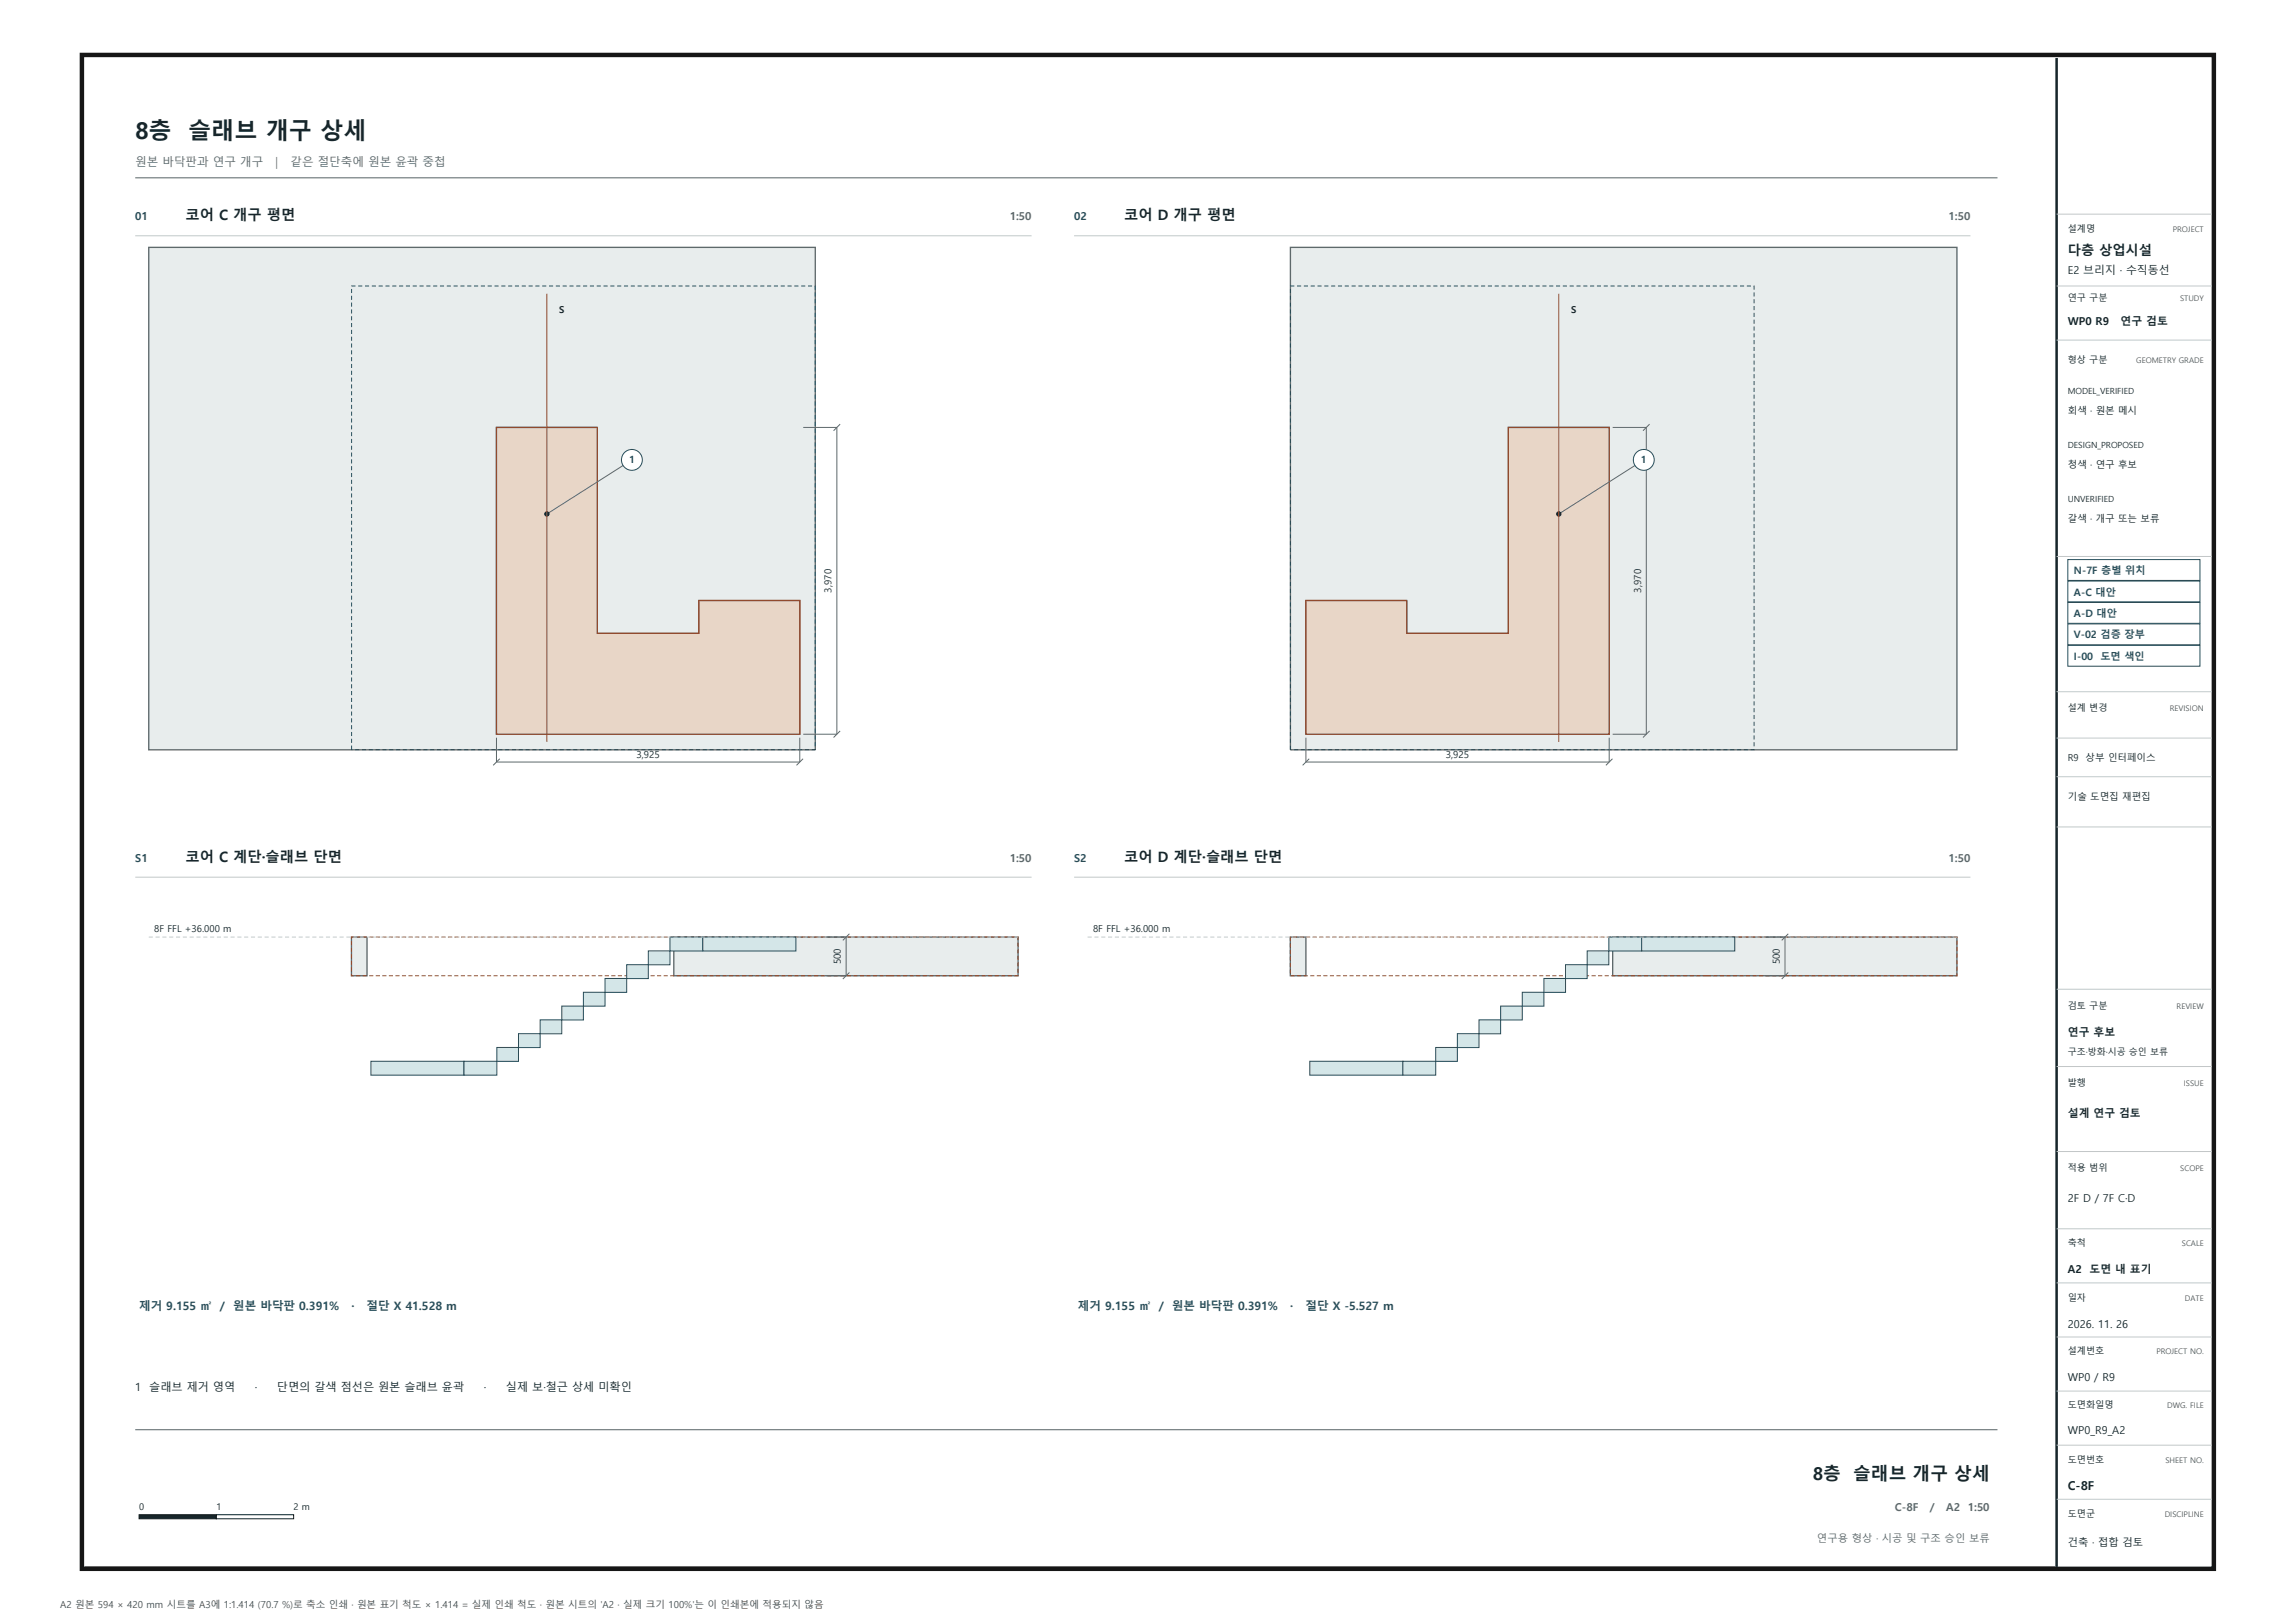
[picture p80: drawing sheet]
<svg xmlns="http://www.w3.org/2000/svg" width="420mm" height="297mm" viewBox="0 0 420 297" stroke-linecap="round" stroke-linejoin="round" font-family="sans-serif">
<defs><g id="words">
<g font-size="4.2" fill="#17262b">
<text x="24.7" y="25.5">8층</text>
<text x="34.4" y="25.5">슬래브 개구 상세</text>
</g>
<g font-size="3.2" fill="#17262b">
<text x="331.8" y="270.8">8층</text>
<text x="339.2" y="270.8">슬래브 개구 상세</text>
</g>
<g font-size="2.6" fill="#17262b">
<text x="33.9" y="40.3">코어 C 개구 평면</text>
<text x="205.8" y="40.3">코어 D 개구 평면</text>
<text x="33.9" y="157.7">코어 C 계단·슬래브 단면</text>
<text x="205.8" y="157.7">코어 D 계단·슬래브 단면</text>
</g>
<text font-size="2.5" fill="#161616" x="378.4" y="46.7">다층 상업시설</text>
<text font-size="2.2" fill="#161616" x="378.4" y="272.6">C-8F</text>
<g font-size="2.1" fill="#5e696b">
<text x="24.7" y="30.4">원본 바닥판과 연구 개구</text>
<text x="50.4" y="30.4">|</text>
<text x="53.2" y="30.4">같은 절단축에 원본 윤곽 중첩</text>
</g>
<g font-size="2.1" fill="#264f5c">
<text x="25.5" y="239.7">제거 9.155 ㎡</text>
<text x="40.3" y="239.7">/ 원본 바닥판 0.391%</text>
<text x="64.3" y="239.7">·</text>
<text x="67.1" y="239.7">절단 X 41.528 m</text>
<text x="197.3" y="239.7">제거 9.155 ㎡</text>
<text x="212.1" y="239.7">/ 원본 바닥판 0.391%</text>
<text x="236.1" y="239.7">·</text>
<text x="238.9" y="239.7">절단 X -5.527 m</text>
</g>
<g font-size="2" fill="#264f5c">
<text x="24.7" y="40.3">01</text>
<text x="196.6" y="40.3">02</text>
<text x="24.7" y="157.7">S1</text>
<text x="196.6" y="157.7">S2</text>
</g>
<g font-size="2" fill="#5e696b">
<text x="184.8" y="40.3">1:50</text>
<text x="356.6" y="40.3">1:50</text>
<text x="184.8" y="157.7">1:50</text>
<text x="356.6" y="157.7">1:50</text>
<text x="346.8" y="276.5">C-8F</text>
<text x="353.2" y="276.5">/</text>
<text x="356.2" y="276.5">A2</text>
<text x="360.1" y="276.5">1:50</text>
</g>
<g font-size="2" fill="#161616">
<text x="378.4" y="50.2">E2 브리지 · 계단실</text>
<text x="378.4" y="59.4">WP0 R8</text>
<text x="387.4" y="59.4">연구용</text>
<text x="378.4" y="189.5">연구 후보</text>
<text x="378.4" y="204.4">설계 연구 검토</text>
<text x="378.4" y="219.9">2F D / 7F C·D</text>
<text x="378.4" y="233">A2</text>
<text x="383.1" y="233">1:50</text>
<text x="378.4" y="243">2026. 11. 25</text>
<text x="378.4" y="252.8">WP0 / R8</text>
<text x="378.4" y="262.3">WP0_R8_A2</text>
</g>
<g font-size="2" fill="#17262b">
<text x="378.4" y="50.2">E2 브리지 · 수직동선</text>
<text x="378.4" y="59.4">WP0 R9</text>
<text x="388.1" y="59.4">연구 검토</text>
<text x="382.4" y="233">도면 내 표기</text>
<text x="378.4" y="243">2026. 11. 26</text>
<text x="24.7" y="254.6">1</text>
<text x="27.3" y="254.6">슬래브 제거 영역</text>
<text x="46.7" y="254.6">·</text>
<text x="50.7" y="254.6">단면의 갈색 점선은 원본 슬래브 윤곽</text>
<text x="88.5" y="254.6">·</text>
<text x="92.6" y="254.6">실제 보·철근 상세 미확인</text>
<text x="378.4" y="252.8">WP0 / R9</text>
<text x="378.4" y="262.3">WP0_R9_A2</text>
</g>
<g font-size="1.9" fill="#264f5c">
<text x="379.6" y="105.1">N-7F 층별 위치</text>
<text x="379.6" y="109">A-C 대안</text>
<text x="379.6" y="112.9">A-D 대안</text>
<text x="379.6" y="116.8">V-02 검증 장부</text>
<text x="379.6" y="120.7">I-00</text>
<text x="384.4" y="120.7">도면 색인</text>
</g>
<text font-size="1.9" fill="#5e696b" x="332.5" y="282.1">연구용 형상 · 시공 및 구조 승인 보류</text>
<text font-size="1.9" fill="#17262b" x="378.4" y="282.8">건축 · 접합 검토</text>
<g font-size="1.8" fill="#264f5c">
<text x="115.1" y="84.8">1</text>
<text x="300.3" y="84.8">1</text>
</g>
<g font-size="1.8" fill="#17262b">
<text x="152.2" y="108.4" transform="rotate(-90 152.2 108.4)">3,970</text>
<text x="300.3" y="108.4" transform="rotate(-90 300.3 108.4)">3,970</text>
<text x="116.5" y="138.7">3,925</text>
<text x="264.6" y="138.7">3,925</text>
<text x="153.9" y="176.5" transform="rotate(-90 153.9 176.5)">500</text>
<text x="325.7" y="176.5" transform="rotate(-90 325.7 176.5)">500</text>
</g>
<g font-size="1.8" fill="#161616">
<text x="378.4" y="282.8">8층</text>
<text x="382.6" y="282.8">슬래브 개구 상세</text>
</g>
<text font-size="1.8" fill="#4d4d4d" x="11" y="294.2">A2 원본 594 × 420 mm 시트를 A3에 1:1.414 (70.7 %)로 축소 인쇄 · 원본 표기 척도 × 1.414 = 실제 인쇄 척도 · 원본 시트의 'A2 · 실제 크기 100%'는 이 인쇄본에 적용되지 않음</text>
<g font-size="1.7" fill="#161616">
<text x="378.4" y="42.2">설계명</text>
<text x="378.4" y="55.3">주기</text>
<text x="378.4" y="67.9">슬래브 개구 위치</text>
<text x="378.4" y="72.1">치수 mm · 표기 축척</text>
<text x="378.4" y="76.4">원본 기반 검토</text>
<text x="378.4" y="129.8">설계 변경</text>
<text x="378.4" y="184.6">검토 구분</text>
<text x="378.4" y="198.7">발행 구분</text>
<text x="378.4" y="214.3">적용 범위</text>
<text x="378.4" y="228">축척</text>
<text x="378.4" y="238.1">일자</text>
<text x="378.4" y="247.8">설계번호</text>
<text x="378.4" y="257.7">도면화일명</text>
<text x="378.4" y="267.6">도면번호</text>
<text x="378.4" y="277.5">도면명</text>
</g>
<g font-size="1.7" fill="#17262b">
<text x="102.3" y="57.3">S</text>
<text x="287.5" y="57.3">S</text>
<text x="378.4" y="55.2">연구 구분</text>
<text x="378.4" y="66.5">형상 구분</text>
<text x="378.4" y="75.7">회색 · 원본 메시</text>
<text x="378.4" y="85.6">청색 · 연구 후보</text>
<text x="378.4" y="95.5">갈색 · 개구 또는 보류</text>
<text x="378.4" y="139.3">R9</text>
<text x="381.7" y="139.3">상부 인터페이스</text>
<text x="378.4" y="146.4">기술 도면집 재편집</text>
<text x="28.2" y="170.6">8F FFL +36.000 m</text>
<text x="200" y="170.6">8F FFL +36.000 m</text>
<text x="378.4" y="198.7">발행</text>
<text x="25.5" y="276.3">0</text>
<text x="39.6" y="276.3">1</text>
<text x="53.7" y="276.3">2 m</text>
<text x="378.4" y="277.5">도면군</text>
</g>
<text font-size="1.6" fill="#525457" x="378.4" y="86.6">회색 · 원본 메시</text>
<text font-size="1.6" fill="#1f4a59" x="378.4" y="90.5">청색 · 연구 형상</text>
<text font-size="1.6" fill="#161616" x="378.4" y="193">구조·방화·시공 승인 보류</text>
<g font-size="1.5" fill="#17262b">
<text x="378.4" y="72.1">MODEL_VERIFIED</text>
<text x="378.4" y="82">DESIGN_PROPOSED</text>
<text x="378.4" y="91.9">UNVERIFIED</text>
</g>
<g font-size="1.5" fill="#161616">
<text x="377.1" y="139">일자</text>
<text x="385.8" y="139">설계</text>
<text x="390.7" y="139">검토</text>
<text x="377.6" y="146.8">26.11.25</text>
<text x="386.1" y="146.8">R8</text>
<text x="391.2" y="146.8">—</text>
</g>
<g font-size="1.4" fill="#525457">
<text x="393.8" y="42.2">PROJECT TITLE</text>
<text x="397.6" y="42.4">PROJECT</text>
<text x="399" y="55.2">STUDY</text>
<text x="399.6" y="55.3">NOTE</text>
<text x="391" y="66.5">GEOMETRY GRADE</text>
<text x="397.1" y="130.1">REVISION</text>
<text x="392.8" y="184.6">REVIEW STATUS</text>
<text x="398.3" y="184.6">REVIEW</text>
<text x="399.7" y="198.7">ISSUE</text>
<text x="399" y="214.3">SCOPE</text>
<text x="399.3" y="228">SCALE</text>
<text x="399.9" y="238.1">DATE</text>
<text x="394.6" y="247.8">PROJECT NO.</text>
<text x="396.6" y="257.7">DWG. FILE</text>
<text x="396.3" y="267.6">SHEET NO.</text>
<text x="394" y="277.5">SUBJECT TITLE</text>
<text x="396.1" y="277.5">DISCIPLINE</text>
</g>
</g></defs>
<path d="M24.7 32.5h340.9M24.7 261.6h340.9" fill="none" stroke="#5e696b" stroke-width=".19"/>
<path d="M25.5 277.2h14.1v.7h-14.1z" fill="#17262b" stroke="#161616" stroke-width=".18"/>
<path d="M39.6 277.2h14.1v.7h-14.1z" fill="#fff" stroke="#161616" stroke-width=".18"/>
<path d="M24.7 43.1h164.1" fill="none" stroke="#c2c9c9" stroke-width=".18"/>
<path d="M27.2 45.3h122v91.9h-122zM90.9 78.2v56.2h55.5v-24.5h-18.5v6h-18.6v-37.7z" fill-rule="evenodd" fill="#e8eded" stroke="#5e696b" stroke-width=".25"/>
<path d="M64.3 137.2v-84.9h84.9v84.9h-84.9" fill="none" stroke="#264f5c" stroke-width=".18" stroke-dasharray=".7 .5" stroke-linecap="butt"/>
<path d="M90.9 78.2h18.4v37.7h18.6v-6h18.5v24.5h-55.5z" fill-rule="evenodd" fill="#e8d6c7" stroke="#914a2e" stroke-width=".24"/>
<path d="M147 78.2h6.2v56.2h-6.2M153.8 77.6l-1.2 1.2M115.6 84.2l-15.5 9.9M90.9 135v4.4h55.5v-4.4M91.5 138.8l-1.2 1.3M147 138.8l-1.2 1.3M153.8 133.8l-1.2 1.2" fill="none" stroke="#5e696b" stroke-width=".18"/>
<circle cx="100.1" cy="94.1" r=".4" fill="#17262b" stroke="#17262b" stroke-width=".18"/>
<circle cx="115.6" cy="84.2" r="1.91" fill="#fff" stroke="#264f5c" stroke-width=".18"/>
<path d="M100.1 53.8v82" fill="none" stroke="#914a2e" stroke-width=".18"/>
<path d="M24.7 160.5h164.1" fill="none" stroke="#c2c9c9" stroke-width=".18"/>
<g fill="#e8eded" stroke="#5e696b" stroke-width=".25">
<path d="M64.3 171.5h2.9v7.1h-2.9z" fill-rule="evenodd"/>
<path d="M123.3 171.5h63v7.1h-63z" fill-rule="evenodd"/>
</g>
<path d="M162.9 178.6h-98.6v-7.1h122v7.1h-23.4" fill="none" stroke="#914a2e" stroke-width=".18" stroke-dasharray=".7 .4" stroke-linecap="butt"/>
<g fill="#d4e6e8" stroke="#264f5c" stroke-width=".18">
<path d="M67.9 194.2h17v2.6h-17z" fill-rule="evenodd"/>
<path d="M84.9 194.2h6v2.6h-6z" fill-rule="evenodd"/>
<path d="M90.9 191.7h4v2.5h-4z" fill-rule="evenodd"/>
<path d="M94.9 189.2h3.9v2.5h-3.9z" fill-rule="evenodd"/>
<path d="M98.8 186.6h4v2.6h-4z" fill-rule="evenodd"/>
<path d="M102.8 184.1h4v2.6h-4z" fill-rule="evenodd"/>
<path d="M106.8 181.6h3.9v2.5h-3.9z" fill-rule="evenodd"/>
<path d="M110.7 179.1h4v2.5h-4z" fill-rule="evenodd"/>
<path d="M114.7 176.5h3.9v2.6h-3.9z" fill-rule="evenodd"/>
<path d="M118.6 174h4v2.6h-4z" fill-rule="evenodd"/>
<path d="M122.6 171.5h6v2.5h-6z" fill-rule="evenodd"/>
<path d="M128.6 171.5h17.1v2.5h-17.1z" fill-rule="evenodd"/>
</g>
<path d="M27.2 171.5h159.1" fill="none" stroke="#c2c9c9" stroke-width=".18" stroke-dasharray=".7 .5" stroke-linecap="butt"/>
<path d="M27.9 168.6h14.8v2.5h-14.8z" fill="#fff"/>
<path d="M151.2 171.5h3.6v7.1h-3.6M155.4 178l-1.2 1.2M155.4 170.9l-1.2 1.2" fill="none" stroke="#5e696b" stroke-width=".18"/>
<path d="M196.6 43.1h164" fill="none" stroke="#c2c9c9" stroke-width=".18"/>
<path d="M236.2 45.3h121.9v91.9h-121.9zM239 109.9v24.5h55.5v-56.2h-18.5v37.7h-18.6v-6z" fill-rule="evenodd" fill="#e8eded" stroke="#5e696b" stroke-width=".25"/>
<path d="M236.2 137.2v-84.9h84.8v84.9h-84.8" fill="none" stroke="#264f5c" stroke-width=".18" stroke-dasharray=".7 .5" stroke-linecap="butt"/>
<path d="M239 109.9h18.4v6h18.6v-37.7h18.5v56.2h-55.5z" fill-rule="evenodd" fill="#e8d6c7" stroke="#914a2e" stroke-width=".24"/>
<path d="M295.1 78.2h6.2v56.2h-6.2M301.9 77.6l-1.2 1.2M300.8 84.2l-15.5 9.9M239 135v4.4h55.5v-4.4M239.6 138.8l-1.2 1.3M295.1 138.8l-1.2 1.3M301.9 133.8l-1.2 1.2" fill="none" stroke="#5e696b" stroke-width=".18"/>
<circle cx="285.3" cy="94.1" r=".4" fill="#17262b" stroke="#17262b" stroke-width=".18"/>
<circle cx="300.8" cy="84.2" r="1.91" fill="#fff" stroke="#264f5c" stroke-width=".18"/>
<path d="M285.3 53.8v82" fill="none" stroke="#914a2e" stroke-width=".18"/>
<path d="M196.6 160.5h164" fill="none" stroke="#c2c9c9" stroke-width=".18"/>
<g fill="#e8eded" stroke="#5e696b" stroke-width=".25">
<path d="M236.1 171.5h2.9v7.1h-2.9z" fill-rule="evenodd"/>
<path d="M295.1 171.5h63v7.1h-63z" fill-rule="evenodd"/>
</g>
<path d="M312.4 178.6h-76.3v-7.1h122v7.1h-45.7" fill="none" stroke="#914a2e" stroke-width=".18" stroke-dasharray=".7 .4" stroke-linecap="butt"/>
<g fill="#d4e6e8" stroke="#264f5c" stroke-width=".18">
<path d="M239.7 194.2h17v2.6h-17z" fill-rule="evenodd"/>
<path d="M256.7 194.2h6v2.6h-6z" fill-rule="evenodd"/>
<path d="M262.7 191.7h4v2.5h-4z" fill-rule="evenodd"/>
<path d="M266.7 189.2h4v2.5h-4z" fill-rule="evenodd"/>
<path d="M270.7 186.6h3.9v2.6h-3.9z" fill-rule="evenodd"/>
<path d="M274.6 184.1h4v2.6h-4z" fill-rule="evenodd"/>
<path d="M278.6 181.6h3.9v2.5h-3.9z" fill-rule="evenodd"/>
<path d="M282.5 179.1h4v2.5h-4z" fill-rule="evenodd"/>
<path d="M286.5 176.5h4v2.6h-4z" fill-rule="evenodd"/>
<path d="M290.5 174h3.9v2.6h-3.9z" fill-rule="evenodd"/>
<path d="M294.4 171.5h6v2.5h-6z" fill-rule="evenodd"/>
<path d="M300.4 171.5h17.1v2.5h-17.1z" fill-rule="evenodd"/>
</g>
<path d="M199 171.5h159.1" fill="none" stroke="#c2c9c9" stroke-width=".18" stroke-dasharray=".7 .5" stroke-linecap="butt"/>
<path d="M199.7 168.6h14.9v2.5h-14.9z" fill="#fff"/>
<path d="M323.1 171.5h3.6v7.1h-3.6M327.3 178l-1.2 1.2M327.3 170.9l-1.2 1.2" fill="none" stroke="#5e696b" stroke-width=".18"/>
<path d="M15 10.1h390.2v277h-390.2z" fill="none" stroke="#161616" stroke-width=".81" stroke-linecap="butt"/>
<path d="M376.4 10.6v276.1" fill="none" stroke="#17262b" stroke-width=".46"/>
<g fill="none" stroke="#c2c9c9" stroke-width=".18">
<path d="M376.4 39.2h28.4M376.4 52.3h28.4M376.4 62.2h28.4M376.4 101.8h28.4M376.4 126.6h28.4M376.4 135.1h28.4M376.4 142.1h28.4M376.4 151.3h28.4M376.4 181h28.4M376.4 195.2h28.4M376.4 210.7h28.4M376.4 224.9h28.4"/>
<path d="M376.4 234.8h28.4M376.4 244.7h28.4M376.4 254.6h28.4M376.4 264.5h28.4M376.4 274.4h28.4"/>
</g>
<g fill="#fff" stroke="#264f5c" stroke-width=".18">
<path d="M378.4 102.4h24.2v3.8h-24.2z"/>
<path d="M378.4 106.3h24.2v3.8h-24.2z"/>
<path d="M378.4 110.2h24.2v3.9h-24.2z"/>
<path d="M378.4 114.2h24.2v3.8h-24.2z"/>
<path d="M378.4 118.1h24.2v3.8h-24.2z"/>
</g>
<use href="#words"/>
</svg>
